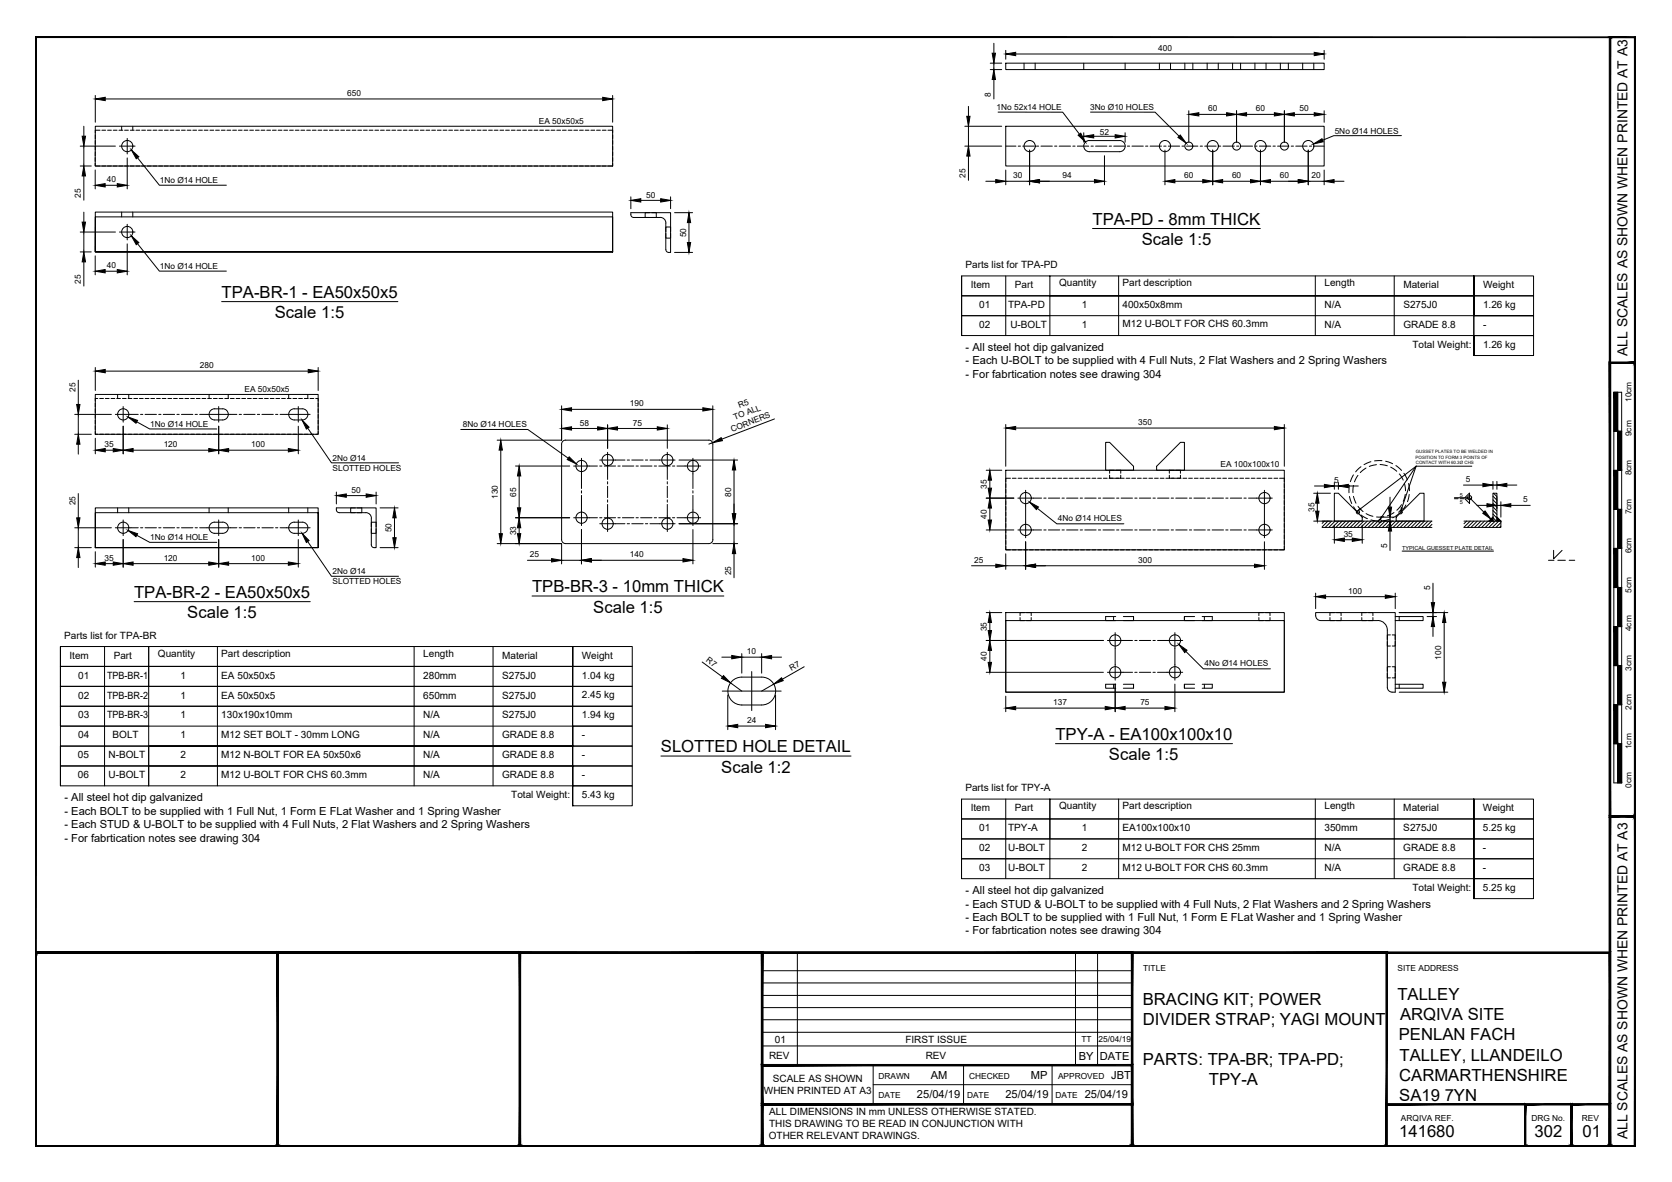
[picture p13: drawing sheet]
<svg xmlns="http://www.w3.org/2000/svg" width="420mm" height="297mm" viewBox="0 0 420 297" stroke-linecap="round" stroke-linejoin="round" font-family="sans-serif">
<defs><g id="words">
<g font-size="4.2">
<text x="274.5" y="56.6">TPA-PD - 8mm THICK</text>
<text x="286.9" y="61.6">Scale 1:5</text>
<text x="55.7" y="74.9">TPA-BR-1 - EA50x50x5</text>
<text x="69.1" y="80">Scale 1:5</text>
<text x="133.7" y="148.9">TPB-BR-3 - 10mm THICK</text>
<text x="33.7" y="150.3">TPA-BR-2 - EA50x50x5</text>
<text x="47.1" y="155.4">Scale 1:5</text>
<text x="149.1" y="153.9">Scale 1:5</text>
<text x="265.2" y="186">TPY-A - EA100x100x10</text>
<text x="166.1" y="189.1">SLOTTED HOLE DETAIL</text>
<text x="278.7" y="191.1">Scale 1:5</text>
<text x="181.3" y="194.1">Scale 1:2</text>
<text x="351.1" y="251.4">TALLEY</text>
<text x="287.2" y="252.5">BRACING KIT; POWER</text>
<text x="287.2" y="257.5">DIVIDER STRAP; YAGI MOUNT</text>
<text x="351.8" y="256.4">ARQIVA SITE</text>
<text x="351.5" y="261.5">PENLAN FACH</text>
<text x="287.2" y="267.5">PARTS: TPA-BR; TPA-PD;</text>
<text x="351.7" y="266.5">TALLEY, LLANDEILO</text>
<text x="303.8" y="272.6">TPY-A</text>
<text x="351.6" y="271.5">CARMARTHENSHIRE</text>
<text x="351.6" y="276.6">SA19 7YN</text>
<text x="351.6" y="285.7">141680</text>
<text x="385.6" y="285.7">302</text>
<text x="397.7" y="285.7">01</text>
</g>
<g font-size="3.5">
<text x="409" y="89.4" transform="rotate(-90 409 89.4)">ALL SCALES AS SHOWN WHEN PRINTED AT A3</text>
<text x="409" y="286.3" transform="rotate(-90 409 286.3)">ALL SCALES AS SHOWN WHEN PRINTED AT A3</text>
</g>
<g font-size="2.8">
<text x="242.7" y="88.2">- All steel hot dip galvanized</text>
<text x="242.7" y="91.6">- Each U-BOLT to be supplied with 4 Full Nuts, 2 Flat Washers and 2 Spring Washers</text>
<text x="242.7" y="95">- For fabrtication notes see drawing 304</text>
<text x="16.2" y="201.4">- All steel hot dip galvanized</text>
<text x="16.2" y="204.7">- Each BOLT to be supplied with 1 Full Nut, 1 Form E FLat Washer and 1 Spring Washer</text>
<text x="16.2" y="208.1">- Each STUD &amp; U-BOLT to be supplied with 4 Full Nuts, 2 Flat Washers and 2 Spring Washers</text>
<text x="16.2" y="211.5">- For fabrtication notes see drawing 304</text>
<text x="242.7" y="224.7">- All steel hot dip galvanized</text>
<text x="242.7" y="228.1">- Each STUD &amp; U-BOLT to be supplied with 4 Full Nuts, 2 Flat Washers and 2 Spring Washers</text>
<text x="242.7" y="231.4">- Each BOLT to be supplied with 1 Full Nut, 1 Form E FLat Washer and 1 Spring Washer</text>
<text x="242.7" y="234.8">- For fabrtication notes see drawing 304</text>
<text x="271.1" y="266.3">BY</text>
<text x="276.4" y="266.3">DATE</text>
<text x="230.4" y="275.9">25/04/19</text>
<text x="233.9" y="271.1">AM</text>
<text x="252.7" y="276">25/04/19</text>
<text x="259" y="271.1">MP</text>
<text x="272.6" y="275.9">25/04/19</text>
<text x="279.3" y="271.1">JBT</text>
</g>
<g font-size="2.5">
<text x="242.6" y="67.4">Parts list for TPA-PD</text>
<text x="266.1" y="71.9">Quantity</text>
<text x="282.1" y="71.9">Part description</text>
<text x="332.8" y="71.9">Length</text>
<text x="244" y="72.4">Item</text>
<text x="246.1" y="77.4">01</text>
<text x="253.4" y="77.4">TPA-PD</text>
<text x="255" y="72.4">Part</text>
<text x="271.9" y="77.4">1</text>
<text x="282.1" y="77.4">400x50x8mm</text>
<text x="332.8" y="77.4">N/A</text>
<text x="352.7" y="72.4">Material</text>
<text x="352.7" y="77.4">S275J0</text>
<text x="372.7" y="72.4">Weight</text>
<text x="372.7" y="77.4">1.26 kg</text>
<text x="246.1" y="82.4">02</text>
<text x="253.9" y="82.4">U-BOLT</text>
<text x="271.9" y="82.4">1</text>
<text x="282.1" y="82.3">M12 U-BOLT FOR CHS 60.3mm</text>
<text x="332.8" y="82.4">N/A</text>
<text x="352.7" y="82.4">GRADE 8.8</text>
<text x="372.7" y="82.4">-</text>
<text x="355" y="87.4">Total Weight:</text>
<text x="372.7" y="87.4">1.26 kg</text>
<text x="16.2" y="160.5">Parts list for TPA-BR</text>
<text x="17.5" y="165.5">Item</text>
<text x="28.6" y="165.5">Part</text>
<text x="39.7" y="165.1">Quantity</text>
<text x="55.6" y="165">Part description</text>
<text x="106.4" y="165">Length</text>
<text x="126.2" y="165.5">Material</text>
<text x="146.2" y="165.5">Weight</text>
<text x="19.6" y="170.6">01</text>
<text x="26.9" y="170.6">TPB-BR-1</text>
<text x="45.4" y="170.6">1</text>
<text x="55.6" y="170.5">EA 50x50x5</text>
<text x="106.4" y="170.5">280mm</text>
<text x="126.2" y="170.5">S275J0</text>
<text x="146.2" y="170.5">1.04 kg</text>
<text x="19.6" y="175.6">02</text>
<text x="26.9" y="175.6">TPB-BR-2</text>
<text x="45.4" y="175.6">1</text>
<text x="55.6" y="175.6">EA 50x50x5</text>
<text x="106.4" y="175.6">650mm</text>
<text x="126.2" y="175.6">S275J0</text>
<text x="146.2" y="175.5">2.45 kg</text>
<text x="19.6" y="180.6">03</text>
<text x="19.6" y="185.6">04</text>
<text x="26.9" y="180.6">TPB-BR-3</text>
<text x="28.3" y="185.6">BOLT</text>
<text x="45.4" y="180.6">1</text>
<text x="45.4" y="185.6">1</text>
<text x="55.6" y="180.6">130x190x10mm</text>
<text x="55.6" y="185.5">M12 SET BOLT - 30mm LONG</text>
<text x="106.4" y="180.6">N/A</text>
<text x="106.4" y="185.5">N/A</text>
<text x="126.2" y="180.6">S275J0</text>
<text x="126.2" y="185.5">GRADE 8.8</text>
<text x="146.2" y="180.5">1.94 kg</text>
<text x="146.2" y="185.5">-</text>
<text x="19.6" y="190.6">05</text>
<text x="27.3" y="190.6">N-BOLT</text>
<text x="45.4" y="190.6">2</text>
<text x="55.6" y="190.4">M12 N-BOLT FOR EA 50x50x6</text>
<text x="106.4" y="190.6">N/A</text>
<text x="126.2" y="190.6">GRADE 8.8</text>
<text x="146.2" y="190.5">-</text>
<text x="19.6" y="195.6">06</text>
<text x="27.3" y="195.6">U-BOLT</text>
<text x="45.4" y="195.6">2</text>
<text x="55.6" y="195.4">M12 U-BOLT FOR CHS 60.3mm</text>
<text x="106.4" y="195.6">N/A</text>
<text x="126.2" y="195.6">GRADE 8.8</text>
<text x="146.2" y="195.5">-</text>
<text x="128.5" y="200.5">Total Weight:</text>
<text x="146.2" y="200.5">5.43 kg</text>
<text x="242.6" y="198.9">Parts list for TPY-A</text>
<text x="243.9" y="203.9">Item</text>
<text x="255" y="203.9">Part</text>
<text x="266.1" y="203.4">Quantity</text>
<text x="282.1" y="203.4">Part description</text>
<text x="332.8" y="203.3">Length</text>
<text x="352.6" y="203.9">Material</text>
<text x="372.6" y="203.9">Weight</text>
<text x="246.1" y="208.9">01</text>
<text x="253.4" y="208.9">TPY-A</text>
<text x="271.8" y="208.9">1</text>
<text x="282.1" y="208.9">EA100x100x10</text>
<text x="332.8" y="208.9">350mm</text>
<text x="352.6" y="208.9">S275J0</text>
<text x="372.6" y="208.9">5.25 kg</text>
<text x="246.1" y="213.9">02</text>
<text x="253.4" y="213.9">U-BOLT</text>
<text x="271.8" y="213.9">2</text>
<text x="282.1" y="213.9">M12 U-BOLT FOR CHS 25mm</text>
<text x="332.8" y="213.9">N/A</text>
<text x="352.6" y="213.9">GRADE 8.8</text>
<text x="372.6" y="213.8">-</text>
<text x="246.1" y="218.9">03</text>
<text x="253.4" y="218.9">U-BOLT</text>
<text x="271.8" y="218.9">2</text>
<text x="282.1" y="218.9">M12 U-BOLT FOR CHS 60.3mm</text>
<text x="332.8" y="218.9">N/A</text>
<text x="352.6" y="218.9">GRADE 8.8</text>
<text x="372.6" y="218.9">-</text>
<text x="354.9" y="223.9">Total Weight:</text>
<text x="372.6" y="223.9">5.25 kg</text>
<text x="194.7" y="262">01</text>
<text x="227.5" y="262">FIRST ISSUE</text>
<text x="193.3" y="266.2">REV</text>
<text x="232.6" y="266.2">REV</text>
<text x="192" y="275">WHEN PRINTED AT A3</text>
<text x="194.2" y="272">SCALE AS SHOWN</text>
<text x="193.3" y="280.3">ALL DIMENSIONS IN mm UNLESS OTHERWISE STATED.</text>
<text x="193.2" y="286.3">OTHER RELEVANT DRAWINGS.</text>
<text x="193.3" y="283.3">THIS DRAWING TO BE READ IN CONJUNCTION WITH</text>
</g>
<g font-size="2.1">
<text x="291" y="12.8">400</text>
<text x="87.2" y="24.2">650</text>
<text x="249" y="24.3" transform="rotate(-90 249 24.3)">8</text>
<text x="250.4" y="27.6">1No 52x14 HOLE</text>
<text x="274" y="27.7">3No Ø10 HOLES</text>
<text x="303.6" y="28">60</text>
<text x="315.6" y="28">60</text>
<text x="326.6" y="28">50</text>
<text x="135.4" y="31.3">EA 50x50x5</text>
<text x="276.4" y="34">52</text>
<text x="335.4" y="33.6">5No Ø14 HOLES</text>
<text x="26.8" y="45.8">40</text>
<text x="40.1" y="46">1No Ø14 HOLE</text>
<text x="242.6" y="44.7" transform="rotate(-90 242.6 44.7)">25</text>
<text x="254.6" y="44.8">30</text>
<text x="267" y="44.8">94</text>
<text x="297.6" y="44.8">60</text>
<text x="309.6" y="44.8">60</text>
<text x="321.6" y="44.8">60</text>
<text x="329.6" y="44.8">20</text>
<text x="20.3" y="49.7" transform="rotate(-90 20.3 49.7)">25</text>
<text x="162.4" y="49.6">50</text>
<text x="172.4" y="59.6" transform="rotate(-90 172.4 59.6)">50</text>
<text x="20.3" y="71.2" transform="rotate(-90 20.3 71.2)">25</text>
<text x="26.8" y="67.4">40</text>
<text x="40.1" y="67.6">1No Ø14 HOLE</text>
<text x="50.2" y="92.5">280</text>
<text x="19" y="98.5" transform="rotate(-90 19 98.5)">25</text>
<text x="61.5" y="98.6">EA 50x50x5</text>
<text x="409.9" y="101" transform="rotate(-90 409.9 101)">10cm</text>
<text x="37.7" y="107.3">1No Ø14 HOLE</text>
<text x="116.3" y="107.4">8No Ø14 HOLES</text>
<text x="145.7" y="106.9">58</text>
<text x="158.3" y="102.2">190</text>
<text x="159" y="107">75</text>
<text x="184.6" y="105.6" transform="rotate(-21 184.6 105.6)">TO ALL</text>
<text x="185.8" y="102.5" transform="rotate(-21 185.8 102.5)">R5</text>
<text x="286" y="106.8">350</text>
<text x="26.3" y="112.4">35</text>
<text x="41.1" y="112.4">120</text>
<text x="63.1" y="112.4">100</text>
<text x="184" y="108.6" transform="rotate(-21 184 108.6)">CORNERS</text>
<text x="409.9" y="109.6" transform="rotate(-90 409.9 109.6)">9cm</text>
<text x="83.6" y="118.3">SLOTTED HOLES</text>
<text x="83.6" y="115.8">2No Ø14</text>
<text x="306.7" y="117.3">EA 100x100x10</text>
<text x="409.9" y="119.5" transform="rotate(-90 409.9 119.5)">8cm</text>
<text x="88.4" y="123.8">50</text>
<text x="125.1" y="125.4" transform="rotate(-90 125.1 125.4)">130</text>
<text x="129.7" y="124.8" transform="rotate(-90 129.7 124.8)">65</text>
<text x="183.7" y="124.8" transform="rotate(-90 183.7 124.8)">80</text>
<text x="248" y="122.9" transform="rotate(-90 248 122.9)">35</text>
<text x="335.2" y="121.4">5</text>
<text x="368.4" y="121.2">5</text>
<text x="19" y="127" transform="rotate(-90 19 127)">25</text>
<text x="248" y="130.3" transform="rotate(-90 248 130.3)">40</text>
<text x="265.9" y="130.9">4No Ø14 HOLES</text>
<text x="330.3" y="128.6" transform="rotate(-90 330.3 128.6)">35</text>
<text x="382.8" y="126.3">5</text>
<text x="409.9" y="129.3" transform="rotate(-90 409.9 129.3)">7cm</text>
<text x="37.7" y="135.8">1No Ø14 HOLE</text>
<text x="98.4" y="133.8" transform="rotate(-90 98.4 133.8)">50</text>
<text x="129.7" y="134.5" transform="rotate(-90 129.7 134.5)">33</text>
<text x="337.7" y="134.9">35</text>
<text x="348.6" y="137.7" transform="rotate(-90 348.6 137.7)">5</text>
<text x="26.3" y="140.9">35</text>
<text x="41.1" y="140.9">120</text>
<text x="63.1" y="140.9">100</text>
<text x="133.2" y="140.1">25</text>
<text x="158.3" y="140.1">140</text>
<text x="244.8" y="141.5">25</text>
<text x="286" y="141.5">300</text>
<text x="409.9" y="139.1" transform="rotate(-90 409.9 139.1)">6cm</text>
<text x="83.6" y="146.8">SLOTTED HOLES</text>
<text x="83.6" y="144.3">2No Ø14</text>
<text x="183.7" y="144.6" transform="rotate(-90 183.7 144.6)">25</text>
<text x="338.8" y="149.2">100</text>
<text x="359.4" y="148.3" transform="rotate(-90 359.4 148.3)">5</text>
<text x="409.9" y="148.9" transform="rotate(-90 409.9 148.9)">5cm</text>
<text x="248" y="158.6" transform="rotate(-90 248 158.6)">35</text>
<text x="409.9" y="158.6" transform="rotate(-90 409.9 158.6)">4cm</text>
<text x="177.3" y="166.1" transform="rotate(36 177.3 166.1)">R7</text>
<text x="187.7" y="164.4">10</text>
<text x="248" y="166.1" transform="rotate(-90 248 166.1)">40</text>
<text x="302.7" y="167.3">4No Ø14 HOLES</text>
<text x="362.2" y="165.8" transform="rotate(-90 362.2 165.8)">100</text>
<text x="198.9" y="168.6" transform="rotate(-30 198.9 168.6)">R7</text>
<text x="409.9" y="168.6" transform="rotate(-90 409.9 168.6)">3cm</text>
<text x="264.7" y="177.2">137</text>
<text x="286.6" y="177.2">75</text>
<text x="409.9" y="178.3" transform="rotate(-90 409.9 178.3)">2cm</text>
<text x="187.8" y="181.8">24</text>
<text x="409.9" y="188.3" transform="rotate(-90 409.9 188.3)">1cm</text>
<text x="409.9" y="198" transform="rotate(-90 409.9 198)">0cm</text>
<text x="287.3" y="243.9">TITLE</text>
<text x="351.2" y="243.9">SITE ADDRESS</text>
<text x="271.7" y="261.9">TT</text>
<text x="276.1" y="261.9">25/04/19</text>
<text x="220.8" y="271.1">DRAWN</text>
<text x="220.8" y="275.9">DATE</text>
<text x="243" y="276">DATE</text>
<text x="243.5" y="271.1">CHECKED</text>
<text x="265.2" y="275.9">DATE</text>
<text x="265.9" y="271.1">APPROVED</text>
<text x="352.1" y="281.6">ARQIVA REF.</text>
<text x="384.8" y="281.6">DRG No.</text>
<text x="397.5" y="281.6">REV</text>
</g>
<g font-size="1.4">
<text x="366.8" y="124.8">5</text>
<text x="366.8" y="126.6">5</text>
<text x="352.3" y="138.2">TYPICAL GUESSET PLATE DETAIL</text>
</g>
<g font-size="1.1">
<text x="355.8" y="113.9">GUSSET PLATES TO BE WELDED IN</text>
<text x="355.7" y="115.2">POSITION TO FORM 3 POINTS OF</text>
<text x="355.8" y="116.6">CONTACT WITH 60.3Ø CHS</text>
</g>
</g></defs>
<!-- layer: PROPOSED OTHER USER 1 -->
<g fill="none" stroke="#000" stroke-width=".25">
<path d="M252.7 15.9h80v1.6h-80zM23.9 31.7h130.1v10h-130.1zM252.7 31.7h80v10h-80zM272.9 35.6l.8-.3h7.6a1.41 1.41 0 0 1 1.5 1.4 1.41 1.41 0 0 1-1.5 1.4h-7.6a1.41 1.41 0 0 1-1.3-.9 1.41 1.41 0 0 1 .5-1.6zM23.9 53.3h130.1v10v-8.8h-130.1v8.8h130.1h-130.1zM159.2 54.7l6.7-.1a1.41 1.41 0 0 1 1.4 1.4M159.2 54.7a.71 .71 0 0 1-.7-.8v-.5h10v10a.87 .87 0 0 1-1.2-.7M167.3 56v6.7M23.9 99.1h56.1v10h-56.1zM53.1 103a4.9 4.9 0 0 1 3.3-.2 1.41 1.41 0 0 1 .9 1.6 1.41 1.41 0 0 1-1.3 1.1h-2a1.41 1.41 0 0 1-1.4-.9 1.41 1.41 0 0 1 .5-1.6zM73.1 103a4.9 4.9 0 0 1 3.3-.2 1.41 1.41 0 0 1 1 1.6 1.41 1.41 0 0 1-1.4 1.1h-2a1.41 1.41 0 0 1-1.4-.9 1.41 1.41 0 0 1 .5-1.6zM141.1 111.6v24a1.01 1.01 0 0 0 1 1h36"/>
<path d="M142.1 110.6h36M142.1 110.6a1.01 1.01 0 0 0-1 1M178.1 110.6a1.01 1.01 0 0 1 1 1M179.1 111.6v24M252.7 118.2h70v20h-70zM23.9 127.6h56.1v10h-56.1h56.1v-8.8h-56.1v8.8zM53.1 131.5a4.9 4.9 0 0 1 3.3-.2 1.41 1.41 0 0 1 .9 1.6 1.41 1.41 0 0 1-1.3 1.1h-2a1.41 1.41 0 0 1-1.4-.9 1.41 1.41 0 0 1 .5-1.6zM73.1 131.5a4.9 4.9 0 0 1 3.3-.2 1.41 1.41 0 0 1 1 1.6 1.41 1.41 0 0 1-1.4 1.1h-2a1.41 1.41 0 0 1-1.4-.9 1.41 1.41 0 0 1 .5-1.6zM93.3 136.9a.71 .71 0 0 0 .7 .7M93.3 130.2v6.7M93.3 130.2a1.38 1.38 0 0 0-1.4-1.4h-6.7a.84 .84 0 0 1-.7-1.2h10v10h-.5M179.1 135.6a1.01 1.01 0 0 1-1 1"/>
<path d="M252.7 153.9h70v20h-70zM252.7 156h70v17.9h-70zM348.6 158.3a2.37 2.37 0 0 0-2.4-2.3l-14.4-.1a1.45 1.45 0 0 1-1.2-2h20v20a1.45 1.45 0 0 1-2-1.2M348.6 158.3v14.4M183.9 171.2a3.5 3.5 0 0 1 2.5-1h5a3.5 3.5 0 0 1 3.5 3.5 3.5 3.5 0 0 1-3.5 3.5h-5a3.5 3.5 0 0 1-3.2-2.2 3.5 3.5 0 0 1 .7-3.8z"/>
<circle cx="32" cy="36.7" r="1.41"/>
<circle cx="258.7" cy="36.7" r="1.41"/>
<circle cx="292.8" cy="36.7" r="1.41"/>
<circle cx="298.7" cy="36.7" r="1.01"/>
<circle cx="304.8" cy="36.7" r="1.41"/>
<circle cx="310.7" cy="36.7" r="1.01"/>
<circle cx="316.8" cy="36.7" r="1.41"/>
<circle cx="322.8" cy="36.7" r="1.01"/>
<circle cx="328.8" cy="36.7" r="1.41"/>
<circle cx="32" cy="58.3" r="1.41"/>
<circle cx="31" cy="104.1" r="1.41"/>
<circle cx="146.1" cy="117.1" r="1.41"/>
<circle cx="152.7" cy="115.6" r="1.41"/>
<circle cx="167.7" cy="115.6" r="1.41"/>
<circle cx="174.1" cy="117.1" r="1.41"/>
<circle cx="31" cy="132.6" r="1.41"/>
<circle cx="146.1" cy="130.1" r="1.41"/>
<circle cx="152.7" cy="131.6" r="1.41"/>
<circle cx="167.7" cy="131.6" r="1.41"/>
<circle cx="174.1" cy="130.1" r="1.41"/>
<circle cx="257.7" cy="133.2" r="1.41"/>
<circle cx="257.7" cy="125.2" r="1.41"/>
<circle cx="317.8" cy="133.2" r="1.41"/>
<circle cx="317.8" cy="125.2" r="1.41"/>
<circle cx="280.2" cy="160.9" r="1.41"/>
<circle cx="280.2" cy="168.9" r="1.41"/>
<circle cx="295.3" cy="160.9" r="1.41"/>
<circle cx="295.3" cy="168.9" r="1.41"/>
</g>
<!-- layer: PROPOSED OTHER USER 1 - HIDDEN -->
<g fill="none" stroke="#000" stroke-width=".25">
<path d="M257.3 15.9v1.6M260.1 15.9v1.6M272.3 15.9v1.6M282.7 15.9v1.6M291.3 15.9v1.6M294.1 15.9v1.6M297.7 15.9v1.6M299.7 15.9v1.6M303.3 15.9v1.6M306.1 15.9v1.6M309.7 15.9v1.6M311.7 15.9v1.6"/>
<path d="M315.3 15.9v1.6M318.1 15.9v1.6M321.7 15.9v1.6M323.8 15.9v1.6M327.3 15.9v1.6M330.1 15.9v1.6M23.9 39.6v1M23.9 33.9v.9M23.9 35.3v1M23.9 36.7v1M23.9 38.2v.9M25.1 32.7h-1.2v.7"/>
<path d="M25.6 32.7h1M27 32.7h1M28.5 32.7h.9M29.9 32.7h.9M30.6 31.7v1M31.3 32.7h1M32.8 32.7h.9M33.4 31.7v1M34.2 32.7h.9M35.6 32.7h1M37 32.7h1M38.5 32.7h.9"/>
<path d="M39.9 32.7h.9M41.3 32.7h1M42.7 32.7h1M44.2 32.7h.9M45.6 32.7h1M47 32.7h1M48.5 32.7h.9M49.9 32.7h.9M51.3 32.7h1M52.8 32.7h.9M54.2 32.7h.9M55.6 32.7h1"/>
<path d="M57 32.7h1M58.5 32.7h.9M59.9 32.7h.9M61.3 32.7h1M62.7 32.7h1M64.2 32.7h.9M65.6 32.7h1M67 32.7h1M68.5 32.7h.9M69.9 32.7h1M71.3 32.7h1M72.8 32.7h.9"/>
<path d="M74.2 32.7h.9M75.6 32.7h1M77.1 32.7h.9M78.5 32.7h.9M79.9 32.7h1M81.3 32.7h1M82.8 32.7h.9M84.2 32.7h.9M85.6 32.7h1M87 32.7h1M88.5 32.7h.9M89.9 32.7h1"/>
<path d="M91.3 32.7h1M92.8 32.7h.9M94.2 32.7h1M95.6 32.7h1M97.1 32.7h.9M98.5 32.7h.9M99.9 32.7h1M101.3 32.7h1M102.8 32.7h.9M104.2 32.7h.9M105.6 32.7h1M107 32.7h1"/>
<path d="M108.5 32.7h.9M109.9 32.7h1M111.3 32.7h1M112.8 32.7h.9M114.2 32.7h1M115.6 32.7h1M117.1 32.7h.9M118.5 32.7h.9M119.9 32.7h1M121.3 32.7h1M122.8 32.7h.9M124.2 32.7h.9"/>
<path d="M125.6 32.7h1M127 32.7h1M128.5 32.7h.9M129.9 32.7h1M131.3 32.7h1M132.8 32.7h.9M134.2 32.7h1M135.6 32.7h1M137.1 32.7h.9M138.5 32.7h.9M139.9 32.7h1M141.3 32.7h1"/>
<path d="M142.8 32.7h.9M144.2 32.7h.9M145.6 32.7h1M147.1 32.7h.9M148.5 32.7h.9M149.9 32.7h1M151.3 32.7h1M152.8 32.7h1.2v.7M154 33.9v.9M154 35.3v1M154 36.7v1M154 38.2v.9"/>
<path d="M154 39.6v1M252.7 36.7h2.6M255.9 36.7h.5M257 36.7h2.9M260.4 36.7h.6M261.6 36.7h2.8M265 36.7h.6M266.2 36.7h2.8M269.6 36.7h.6M270.7 36.7h2.9M274.2 36.7h.5M275.3 36.7h2.9"/>
<path d="M278.7 36.7h.6M279.9 36.7h2.8M283.3 36.7h.6M284.4 36.7h2.9M287.9 36.7h.5M289 36.7h2.9M292.4 36.7h.6M293.6 36.7h2.8M297 36.7h.6M298.2 36.7h2.8M301.6 36.7h.6M302.7 36.7h2.9"/>
<path d="M306.2 36.7h.6M307.3 36.7h2.9M310.8 36.7h.5M311.9 36.7h2.9M315.3 36.7h.6M316.5 36.7h2.8M319.9 36.7h.6M321 36.7h2.9M324.5 36.7h.5M325.6 36.7h2.9M329 36.7h.6M330.2 36.7h2.5"/>
<path d="M23.9 41v.7h1.2M25.6 41.7h1M27 41.7h1M28.5 41.7h.9M29.9 41.7h.9M30.6 53.3v1.2M31.3 41.7h1M32.7 41.7h1M33.4 53.3v1.2M34.2 41.7h.9M35.6 41.7h.9M37 41.7h1"/>
<path d="M38.4 41.7h1M39.9 41.7h.9M41.3 41.7h1M42.7 41.7h1M44.2 41.7h.9M45.6 41.7h1M47 41.7h1M48.5 41.7h.9M49.9 41.7h.9M51.3 41.7h1M52.7 41.7h1M54.2 41.7h.9"/>
<path d="M55.6 41.7h.9M57 41.7h1M58.4 41.7h1M59.9 41.7h.9M61.3 41.7h1M62.7 41.7h1M64.2 41.7h.9M65.6 41.7h1M67 41.7h1M68.5 41.7h.9M69.9 41.7h.9M71.3 41.7h1"/>
<path d="M72.7 41.7h1M74.2 41.7h.9M75.6 41.7h.9M77 41.7h1M78.5 41.7h.9M79.9 41.7h.9M81.3 41.7h1M82.7 41.7h1M84.2 41.7h.9M85.6 41.7h1M87 41.7h1M88.5 41.7h.9"/>
<path d="M89.9 41.7h1M91.3 41.7h1M92.8 41.7h.9M94.2 41.7h.9M95.6 41.7h1M97 41.7h1M98.5 41.7h.9M99.9 41.7h.9M101.3 41.7h1M102.8 41.7h.9M104.2 41.7h.9M105.6 41.7h1"/>
<path d="M107 41.7h1M108.5 41.7h.9M109.9 41.7h1M111.3 41.7h1M112.8 41.7h.9M114.2 41.7h.9M115.6 41.7h1M117 41.7h1M118.5 41.7h.9M119.9 41.7h.9M121.3 41.7h1M122.8 41.7h.9"/>
<path d="M124.2 41.7h.9M125.6 41.7h1M127 41.7h1M128.5 41.7h.9M129.9 41.7h1M131.3 41.7h1M132.8 41.7h.9M134.2 41.7h.9M135.6 41.7h1M137 41.7h1M138.5 41.7h.9M139.9 41.7h1"/>
<path d="M141.3 41.7h1M142.8 41.7h.9M144.2 41.7h.9M145.6 41.7h1M147.1 41.7h.9M148.5 41.7h.9M149.9 41.7h1M151.3 41.7h1M154 41v.7h-1.2M163.3 53.4h-1.2v1.3h1.2M163.8 53.4h1.1v1.3h-1.1M167.3 58.7v1.1h1.2v-1.1"/>
<path d="M167.3 58.2v-1.2h1.2v1.2M29.6 99.1v1M32.3 99.1v1M52.5 99.1v1M57.3 99.1v1M72.5 99.1v1M77.4 99.1v1M23.9 108.4v.7h.7M23.9 101.3v1M23.9 102.7v1M23.9 104.2v.9M23.9 105.6v.9"/>
<path d="M23.9 107v1M24.6 100.1h-.7v.7M25 100.1h1M25 109.1h1M26.5 100.1h.9M26.5 109.1h.9M27.9 100.1h1M27.9 109.1h1M29.3 100.1h1M29.3 109.1h1M30.8 100.1h.9M30.8 109.1h.9"/>
<path d="M32.2 100.1h.9M32.2 109.1h.9M32.9 104.1h1.8M33.6 100.1h1M33.6 109.1h1M35 100.1h1M35 109.1h1M35.3 104.1h.6M36.5 104.1h2.8M36.5 100.1h.9M36.5 109.1h.9M37.9 100.1h.9"/>
<path d="M37.9 109.1h.9M39.3 100.1h1M39.3 109.1h1M39.9 104.1h.6M40.8 100.1h.9M40.8 109.1h.9M41 104.1h2.9M42.2 100.1h.9M42.2 109.1h.9M43.6 100.1h1M43.6 109.1h1M44.5 104.1h.5"/>
<path d="M45 100.1h1M45 109.1h1M45.6 104.1h2.9M46.5 100.1h.9M46.5 109.1h.9M47.9 100.1h1M47.9 109.1h1M49 104.1h.6M49.3 100.1h1M49.3 109.1h1M50.2 104.1h1.8M50.8 100.1h.9"/>
<path d="M50.8 109.1h.9M52.2 100.1h.9M52.2 109.1h.9M53.6 100.1h1M53.6 109.1h1M55 100.1h1M55 109.1h1M56.5 100.1h.9M56.5 109.1h.9M57.9 100.1h1M57.9 109.1h1M57.9 104.1h1.6"/>
<path d="M59.3 100.1h1M59.3 109.1h1M60.1 104.1h.6M60.8 100.1h.9M60.8 109.1h.9M61.2 104.1h2.9M62.2 100.1h.9M62.2 109.1h.9M63.6 100.1h1M63.6 109.1h1M64.7 104.1h.5M65.1 100.1h.9"/>
<path d="M65.1 109.1h.9M65.8 104.1h2.9M66.5 100.1h.9M66.5 109.1h.9M67.9 100.1h1M67.9 109.1h1M69.2 104.1h.6M69.3 100.1h1M69.3 109.1h1M70.4 104.1h1.6M70.8 100.1h.9M70.8 109.1h.9"/>
<path d="M72.2 100.1h.9M72.2 109.1h.9M73.6 100.1h1M73.6 109.1h1M75 100.1h1M75 109.1h1M76.5 100.1h.9M76.5 109.1h.9M77.9 100.1h1M77.9 109.1h1M79.3 100.1h.7v.7M80 108.4v.7h-.7"/>
<path d="M80 101.3v1M80 102.7v1M80 104.2v.9M80 105.6v.9M80 107v1M146.1 119.1v3.7M148.1 117.1h2M150.7 117.1h.6M151.8 117.1h2.9M152.7 117.6v2.9M154.6 115.6h2.4M155.3 117.1h.5"/>
<path d="M156.4 117.1h2.9M157.6 115.6h.6M158.8 115.6h2.8M159.8 117.1h.6M161 117.1h2.8M162.2 115.6h.6M163.3 115.6h2.4M164.4 117.1h.6M165.6 117.1h2.8M167.7 117.6v2.9M169 117.1h.6M170.1 117.1h2.1"/>
<path d="M174.1 119.1v3.7M278.8 119.4v.8h1.2M280 118.2h-1.2v.7M280.5 118.2h1.1v.7M281.6 119.4v.8h-1.1M293.8 119.4v.8h1.2M295 118.2h-1.2v.7M295.5 118.2h1.1v.7M296.6 119.4v.8h-1.1M29.6 127.6v1.2M32.3 127.6v1.2M32.9 132.6h1.8"/>
<path d="M35.3 132.6h.6M36.5 132.6h2.8M39.9 132.6h.6M41 132.6h2.9M44.5 132.6h.5M45.6 132.6h2.9M49 132.6h.6M50.2 132.6h1.8M52.5 127.6v1.2M57.3 127.6v1.2M57.9 132.6h1.6M60.1 132.6h.6"/>
<path d="M61.2 132.6h2.9M64.7 132.6h.5M65.8 132.6h2.9M69.2 132.6h.6M70.4 132.6h1.6M72.5 127.6v1.2M77.4 127.6v1.2M89.3 127.6h-1.2v1.2h1.2M89.8 127.6h1.1v1.2h-1.1M93.3 132.9v1.1h1.2v-1.1M93.3 132.4v-1.2h1.2v1.2M146.1 123.3v.6"/>
<path d="M146.1 124.5v3.7M148.1 130.1h2M150.7 130.1h.6M151.8 130.1h2.9M152.7 121.1v.5M152.7 122.2v2.9M152.7 125.6v.6M152.7 126.8v2.9M154.6 131.6h2.4M155.3 130.1h.5M156.4 130.1h2.9M157.6 131.6h.6"/>
<path d="M158.8 131.6h2.8M159.8 130.1h.6M161 130.1h2.8M162.2 131.6h.6M163.3 131.6h2.4M164.4 130.1h.6M165.6 130.1h2.8M167.7 121.1v.5M167.7 122.2v2.9M167.7 125.6v.6M167.7 126.8v2.9M169 130.1h.6"/>
<path d="M170.1 130.1h2.1M174.1 123.3v.6M174.1 124.5v3.7M252.7 137.3v.9h1.2M252.7 121.6v.9M252.7 123v.9M252.7 124.4v1M252.7 125.8v1M252.7 127.3v.9M252.7 128.7v.9M252.7 130.1v1M252.7 131.6v.9"/>
<path d="M252.7 133v.9M252.7 134.4v1M252.7 135.8v1M253.9 120.2h-1.2v.9M254.4 138.2h.9M254.4 120.2h.9M255.8 138.2h1M255.8 120.2h1M257.3 138.2h.9M257.3 120.2h.9M257.7 127.1v4.1M258.7 138.2h.9"/>
<path d="M258.7 120.2h.9M259.7 125.2h2M259.7 133.2h2M260.1 138.2h1M260.1 120.2h1M261.5 138.2h1M261.5 120.2h1M262.3 125.2h.6M262.3 133.2h.6M263 138.2h.9M263 120.2h.9M263.4 125.2h2.9"/>
<path d="M263.4 133.2h2.9M264.4 138.2h1M264.4 120.2h1M265.8 138.2h1M265.8 120.2h1M266.9 125.2h.5M266.9 133.2h.5M267.3 138.2h.9M267.3 120.2h.9M268 125.2h2.9M268 133.2h2.9M268.7 138.2h.9"/>
<path d="M268.7 120.2h.9M270.1 138.2h1M270.1 120.2h1M271.4 125.2h.6M271.4 133.2h.6M271.6 138.2h.9M271.6 120.2h.9M272.6 125.2h2.8M272.6 133.2h2.8M273 138.2h.9M273 120.2h.9M274.4 138.2h1"/>
<path d="M274.4 120.2h1M275.8 138.2h1M275.8 120.2h1M276 125.2h.6M276 133.2h.6M277.2 125.2h2.8M277.2 133.2h2.8M277.3 138.2h.9M277.3 120.2h.9M278.7 138.2h.9M278.7 120.2h.9M280.1 138.2h1"/>
<path d="M280.1 120.2h1M280.6 125.2h.6M280.6 133.2h.6M281.5 138.2h1M281.5 120.2h1M281.7 125.2h2.9M281.7 133.2h2.9M283 138.2h.9M283 120.2h.9M284.4 138.2h1M284.4 120.2h1M285.2 125.2h.5"/>
<path d="M285.2 133.2h.5M285.8 138.2h1M285.8 120.2h1M286.3 125.2h2.9M286.3 133.2h2.9M287.3 138.2h.9M287.3 120.2h.9M288.7 138.2h1M288.7 120.2h1M289.7 125.2h.6M289.7 133.2h.6M290.1 138.2h1"/>
<path d="M290.1 120.2h1M290.9 125.2h2.8M290.9 133.2h2.8M291.6 138.2h.9M291.6 120.2h.9M293 138.2h.9M293 120.2h.9M294.3 125.2h.6M294.3 133.2h.6M294.4 138.2h1M294.4 120.2h1M295.5 125.2h2.8"/>
<path d="M295.5 133.2h2.8M295.8 138.2h1M295.8 120.2h1M297.3 138.2h.9M297.3 120.2h.9M298.7 138.2h.9M298.7 120.2h.9M298.9 125.2h.6M298.9 133.2h.6M300 125.2h2.9M300 133.2h2.9M300.1 138.2h1"/>
<path d="M300.1 120.2h1M301.5 138.2h1M301.5 120.2h1M303 138.2h.9M303 120.2h.9M303.5 125.2h.5M303.5 133.2h.5M304.4 138.2h1M304.4 120.2h1M304.6 125.2h2.9M304.6 133.2h2.9M305.8 138.2h1"/>
<path d="M305.8 120.2h1M307.3 138.2h.9M307.3 120.2h.9M308 125.2h.6M308 133.2h.6M308.7 138.2h1M308.7 120.2h1M309.2 125.2h2.8M309.2 133.2h2.8M310.1 138.2h1M310.1 120.2h1M311.6 138.2h.9"/>
<path d="M311.6 120.2h.9M312.6 125.2h.6M312.6 133.2h.6M313 138.2h.9M313 120.2h.9M313.7 125.2h2.1M313.7 133.2h2.1M314.4 138.2h1M314.4 120.2h1M315.8 138.2h1M315.8 120.2h1M317.3 138.2h.9"/>
<path d="M317.3 120.2h.9M317.7 127.1v4.1M318.7 138.2h.9M318.7 120.2h.9M320.1 138.2h1M320.1 120.2h1M321.5 120.2h1.2v.9M322.7 137.3v.9h-1.2M322.7 121.6v.9M322.7 123v.9M322.7 124.4v1M322.7 125.8v1"/>
<path d="M322.7 127.3v.9M322.7 128.7v.9M322.7 130.1v1M322.7 131.6v.9M322.7 133v.9M322.7 134.4v1M322.7 135.8v1M256.3 155.2v.8h1.2M257.5 153.9h-1.2v.8M258 153.9h1.1v.8M259.1 155.2v.8h-1.1M316.3 155.2v.8h1.2"/>
<path d="M317.5 153.9h-1.2v.8M318 153.9h1.1v.8M319.1 155.2v.8h-1.1M334.2 155.2v.8h1.2M335.4 153.9h-1.2v.8M335.9 153.9h1.1v.8M337 155.2v.8h-1.1M342.2 155.2v.8h1.2M343.4 153.9h-1.2v.8M343.9 153.9h1.1v.8M345 155.2v.8h-1.1M349.4 159.6h-.8v1.1"/>
<path d="M349.8 159.6h.8v1.1M280.2 162.9v4.1M282.2 161h2.4M282.2 169h2.4M285.2 161h.5M285.2 169h.5M286.3 161h2.9M286.3 169h2.9M289.7 161h.6M289.7 169h.6M290.9 161h2.4M290.9 169h2.4"/>
<path d="M295.2 162.9v4.1M348.6 161.2v1.1h.8M348.6 169.2v1.1h.8M349.4 167.6h-.8v1.1M349.8 167.6h.8v1.1M350.6 161.2v1.1h-.8M350.6 169.2v1.1h-.8"/>
</g>
<!-- layer: TEXT AND DIMENSIONS -->
<g fill="none" stroke="#000" stroke-width=".25">
<path d="M248.8 15.9h2.9M248.8 17.5h2.9M249.8 10.9v2.5M249.8 15.9v1.6M249.8 20v4.9M252.7 12.7v2.2M255.2 13.6h75M332.7 12.7v2.2M20.2 36.7h8.8M21.1 31.7v2.5M21.1 36.7v5M23.9 24v6.7"/>
<path d="M26.4 24.9h125.1M30 36.7h3.9M32 34.8v3.9M32 39.7v7.8M34.6 39.6l5.5 6.9h16.8M154 24v6.7M242.5 36.7h9.2M242.5 31.7h9.2M243.4 26.7v2.5M243.4 31.7v5M243.4 39.2v6.1M250.8 28.2h16.2l4.3 5.5"/>
<path d="M258.7 37.7v8.7M272.3 33.4v2.3M274 28.2h16.3l6 6M274.8 34.2h5.4M277.5 39.1v7.3M282.7 33.4v2.3M292.7 37.7v8.7M298.7 27.8v7.9M301.3 28.7h6.9M304.7 37.7v8.7M310.7 27.8v7.9M313.3 28.7h6.9"/>
<path d="M316.7 37.7v8.7M322.8 27.8v7.9M325.3 28.7h4.9M328.7 37.7v8.7M332.7 27.8v2.9M352.2 34.1h-17l-2.8 1.1M20.2 41.7h2.7M20.2 58.3h8.8M21.1 44.2v6.1M21.1 53.3v2.5M21.1 58.3v5M23.9 42.7v4.8"/>
<path d="M26.4 46.6h3.1M30 58.3h3.9M32 56.4v3.9M158.5 49.5v3M161 50.4h5M168.5 49.5v3M169.5 53.4h4.5M173.1 55.9v5M247.7 45.6h2.5M252.7 45.6h6M252.7 42.7v3.7M261.2 45.6h13.8"/>
<path d="M274.5 57.4h42.2M295.2 45.6h7M307.2 45.6h7M319.2 45.6h7M328.7 45.6h4M332.7 42.7v3.7M335.2 45.6h2.5M20.2 63.3h2.7M21.1 65.8v6.1M23.9 64.3v4.8M26.4 68.2h3.1M32 61.3v7.8"/>
<path d="M34.6 61.2l5.5 6.9h16.8M55.7 75.8h44.3M169.5 63.4h4.5M241.6 74.3h128.8h-106.6v5h-22.2zM241.6 69.3v15M252.7 69.3v15M263.8 69.3h-22.2v5h22.2v-5h106.6M263.8 79.3v5M281.1 69.3v15M330.5 69.3v15M350.4 69.3v15M370.4 69.3v10z"/>
<path d="M370.4 69.3h15v5h-15zM370.4 74.3h15v5h-15zM370.4 79.3h15v5h-15zM370.4 69.3v15M385.4 79.3h-143.8v5h143.8M19.7 95.5v6.1M23.9 92.4v5.7M26.4 93.3h51.1M80 92.4v5.7M370.4 84.3h15v5h-15zM18.8 104.1h9.2M18.8 109.1h4.2"/>
<path d="M19.7 104.1v5M19.7 111.6v2.5M23.9 110.1v3.9M26.4 113.1h2.1M29 104.1h3.9M31 102.2v3.9M31 107.1v6.9M33.5 113.1h19M34.4 106l3.2 1.8h16.9M52 104.1h5.9M55 102.2v3.9M55 107.1v6.9"/>
<path d="M57.5 113.1h15M72 104.1h5.9M75 102.2v3.9M75 107.1v6.9M77.3 107.6l6 8.7h16.8M115.8 107.9h16.8l10.2 7.2M125.8 113.1v21M129.5 117.1h13.7M130.5 119.6v8M141.1 102v8.6h-16.2M143.6 107.7h6.6M143.6 102.9h33"/>
<path d="M144.2 117.1h3.9M146.1 115.2v3.9M150.7 115.6h3.9M152.7 106.8v5.9M152.7 113.7v3.9M155.2 107.7h10M165.7 115.6h3.9M167.7 106.8v5.9M167.7 113.7v3.9M170.6 115.6h14.8M172.2 117.1h3.9M174.1 115.2v3.9"/>
<path d="M179.1 111.3l-1 .3M179.1 102v8.6M184.5 118.1v11M194.6 105.3l-13.2 5.1M247.8 118.2h3.9M252.7 106.7v10.5M255.2 107.6h65M322.7 106.7v10.5M355.9 117.2h14M18.8 132.6h9.2M18.8 137.6h4.2M19.7 124v6.1"/>
<path d="M19.7 132.6v5M23.9 138.6v3.9M29 132.6h3.9M31 130.7v3.9M31 135.6v6.9M34.4 134.5l3.2 1.8h16.9M52 132.6h5.9M55 130.7v3.9M55 135.6v6.9M72 132.6h5.9M75 130.7v3.9M75 135.6v6.9"/>
<path d="M77.3 136.1l6 8.7h16.8M84.5 123.7v2.9M87 124.5h5M94.5 123.7v2.9M95.5 137.6h4.5M95.5 127.6h4.5M99.1 130.1v5M124.9 136.6h16.2v5.1M129.5 130.1h13.7M130.5 132.6v1.5M144.2 130.1h3.9M146.1 128.2v3.9"/>
<path d="M146.1 133.1v8.6M150.7 131.6h3.9M152.7 129.7v3.9M165.7 131.6h3.9M167.7 129.7v3.9M170.6 131.6h14.8M172.2 130.1h3.9M174.1 128.2v3.9M174.1 133.1v8.6M179.1 136.6h6.3M184.5 131.6v5M184.5 139.1v6.1"/>
<path d="M247.8 133.2h7M247.8 125.2h7M248.7 120.7v2M248.7 127.7v3M252.7 139.2v3.9M255.8 133.2h3.9M255.8 125.2h3.9M257.7 123.2v3.9M257.7 131.2v3.9M257.7 136.1v7M260.7 127.7l4.9 3.9h16.8M315.8 133.2h3.9"/>
<path d="M315.8 125.2h3.9M317.7 123.2v3.9M317.7 131.2v3.9M317.7 136.1v7M352.3 138.5h23M365.5 125.1h3.8l3.6 3.6M390.4 138.3v2.1l2.1-2.1M19.7 140.1v2.5M26.4 141.6h2.1M33.5 141.6h19M33.7 151.2h44.3M57.5 141.6h15"/>
<path d="M132.5 140.8h6.1M133.7 149.8h48.2M141.1 140.8h5M148.6 140.8h23M244.1 142.2h6.1M247.8 153.9h3.9M248.7 156.4v2.1M252.7 142.2h5M260.2 142.2h55M280.2 159v3.9M295.2 159v3.9M330.6 149.1v3.9"/>
<path d="M333.1 149.9h15M350.6 149.1v3.9M351.6 153.9h12.2M362.9 156.4v15.1M389.1 140.8h1.4M391.5 140.8h1.9M394.3 140.8h1.4M15.2 167.5h128.7h-106.5v5h-22.2zM15.2 162.5v20M26.3 162.5v35M37.4 172.5v5h-22.2v-5h128.7M37.4 172.5h106.5"/>
<path d="M54.6 162.5v35M104.1 162.5v35M123.9 162.5v35M143.9 177.5h-128.7v5h22.2M143.9 167.5v5v-5M143.9 167.5h15v5h-15zM143.9 172.5h15v5h-15zM143.9 177.5v5h15v-5h-15v5M143.9 162.5h-106.5v5h-22.2v-5h22.2v10M143.9 162.5v5h15v-5h-15v5M143.9 177.5h-106.5v10M143.9 162.5v15"/>
<path d="M176.5 166.4l5.1 3.7M181.4 165.1h2.5M181.5 173.7h14.8M182.9 174.7v8.7M183.6 171.6l2.8 2.1M186.4 164.3v4.9M186.4 165.1h5M188.9 168.8v9.8M191.4 164.3v4.9M193.9 165.1h2.5M194.4 171.9l-3 1.8M194.9 174.7v8.7"/>
<path d="M202.1 167.6l-5.5 3.1M247.8 169h29.5M247.8 161h29.5M248.7 163.4v3.1M252.7 174.9v4M255.2 177.9h22.5M278.3 169h3.9M278.3 161h3.9M280.2 167v3.9M280.2 171.9v7M282.7 177.9h10M293.3 169h3.9"/>
<path d="M293.3 161h3.9M295.2 167v3.9M295.2 171.9v7M298 163.7l4.4 4.4h16.8M351.6 173.9h12.2M15.2 187.5v10M37.4 192.5h106.5v5M37.4 187.5h106.5v5M37.4 187.5v10M143.9 187.5h-106.5h106.5M143.9 192.5h-128.7v5h128.7M143.9 187.5h-128.7v5h128.7"/>
<path d="M143.9 182.5h-128.7v5h22.2M143.9 182.5v5h15v-5h-15v5M143.9 187.5v5h15v-5h-15v5M143.9 192.5v5h15v-5h-15v5M143.9 197.5h15v5h-15zM166.1 190h47.8M185.4 182.5h7M265.2 186.9h44.5M241.6 205.8h128.8h-106.6v5h-22.2zM241.6 200.8v20M241.6 215.8h22.2v5h-22.2zM252.7 200.8v20"/>
<path d="M263.8 210.8h106.6M263.8 215.8h106.6M281.1 200.8v20M330.5 200.8v20M350.4 200.8v20M370.4 205.8v5h14.9v-5h-14.9v10M370.4 200.8h-106.6v5h-22.2v-5h22.2v15M370.4 210.8h-128.8v5h22.2M370.4 200.8v15zM370.4 200.8v5h14.9v-5h-14.9v10M370.4 210.8h14.9v5h-14.9zM370.4 215.8v5h14.9v-5h-14.9v5"/>
<path d="M370.4 200.8v25M263.8 220.8h106.6M370.4 220.8h14.9v5h-14.9z"/>
</g>
<g fill="#000" stroke="#000" stroke-width=".25">
<path d="M249.3 13.4h.9l-.4 2.5zM249.8 17.5l.4 2.5h-.9zM252.7 13.6l2.5-.5v.9zM330.2 13.1l2.5 .5-2.5 .4zM20.6 34.2h.9l-.4 2.5zM23.9 24.9l2.5-.5v.9zM33 37.7l1.9 1.7-.7 .5zM151.5 24.4l2.5 .5-2.5 .4zM242.9 29.2h.9l-.4 2.5zM243.4 36.7l.4 2.5h-.9zM270.9 34l.7-.5 1.2 2.2zM272.3 34.2l2.5-.4v.9z"/>
<path d="M280.2 33.8l2.5 .4-2.5 .5zM296.6 33.9l1.5 2.1-2.1-1.5zM298.7 28.7l2.6-.4v.8zM308.2 28.3l2.5 .4-2.5 .4zM310.7 28.7l2.6-.4v.8zM320.2 28.3l2.6 .4-2.6 .4zM322.8 28.7l2.5-.4v.8zM330.2 28.3l2.5 .4-2.5 .4zM330 36.2l2.2-1.3 .3 .7zM21.1 41.7l.4 2.5h-.9zM20.6 55.8h.9l-.4 2.5zM23.9 46.6l2.5-.5v.9z"/>
<path d="M29.5 46.1l2.5 .5-2.5 .4zM158.5 50.4l2.5-.5v.9zM166 49.9l2.5 .5-2.5 .4zM173.1 53.4l.5 2.5h-.9zM250.2 45.1l2.5 .5-2.5 .4zM258.7 45.6l2.5-.5v.9zM275 45.1l2.5 .5-2.5 .4zM292.7 45.6l2.5-.5v.9zM302.2 45.1l2.5 .5-2.5 .4zM304.7 45.6l2.5-.5v.9zM314.2 45.1l2.5 .5-2.5 .4zM316.7 45.6l2.5-.5v.9z"/>
<path d="M326.2 45.1l2.5 .5-2.5 .4zM332.7 45.6l2.5-.5v.9zM21.1 63.3l.4 2.5h-.9zM23.9 68.2l2.5-.5v.9zM29.5 67.7l2.5 .5-2.5 .4zM33 59.3l1.9 1.7-.7 .5zM172.7 60.9h.9l-.5 2.5zM23.9 93.3l2.5-.5v.9zM77.5 92.8l2.5 .5-2.5 .4zM19.7 109.1l.4 2.5h-.8zM19.3 101.6h.8l-.4 2.5zM23.9 113.1l2.5-.4v.9z"/>
<path d="M28.5 112.7l2.5 .4-2.5 .5zM31 113.1l2.5-.4v.9zM32.2 104.8l2.4 .8-.4 .8zM52.5 112.7l2.5 .4-2.5 .5zM55 113.1l2.5-.4v.9zM72.5 112.7l2.5 .4-2.5 .5zM75.9 105.5l1.8 1.9-.7 .4zM125.8 110.6l.4 2.5h-.8zM130.5 117.1l.4 2.5h-.9zM143 114.8l1.8 1.8-2.3-1.1zM141.1 107.7l2.5-.4v.8zM141.1 102.9l2.5-.4v.8z"/>
<path d="M150.2 107.3l2.5 .4-2.5 .4zM152.7 107.7l2.5-.4v.8zM165.2 107.3l2.5 .4-2.5 .4zM176.6 102.5l2.5 .4-2.5 .4zM179.1 111.3l2.1-1.3 .3 .7zM184.5 115.6l.4 2.5h-.9zM252.7 107.6l2.5-.4v.8zM320.2 107.2l2.5 .4-2.5 .4zM19.3 130.1h.8l-.4 2.5zM32.2 133.3l2.4 .8-.4 .8zM75.9 134l1.8 1.8-.7 .5zM84.5 124.5l2.5-.4v.9z"/>
<path d="M92 124.1l2.5 .4-2.5 .5zM98.7 135.1h.9l-.5 2.5zM99.1 127.6l.5 2.5h-.9zM125.4 134.1h.8l-.4 2.5zM130.5 130.1l.4 2.5h-.9zM130 134.1h.9l-.4 2.5zM130 127.6h.9l-.4 2.5zM184 129.1h.9l-.4 2.5zM184.5 136.6l.4 2.5h-.9zM248.7 118.2l.5 2.5h-.9zM248.3 122.7h.9l-.5 2.5zM248.7 125.2l.5 2.5h-.9z"/>
<path d="M248.3 130.7h.9l-.5 2.5zM258.7 126.2l2.2 1.2-.5 .7zM373.2 128.4l1.5 2.1-2.1-1.5zM19.7 137.6l.4 2.5h-.8zM23.9 141.6l2.5-.4v.8zM28.5 141.2l2.5 .4-2.5 .4zM31 141.6l2.5-.4v.8zM52.5 141.2l2.5 .4-2.5 .4zM55 141.6l2.5-.4v.8zM72.5 141.2l2.5 .4-2.5 .4zM138.6 140.4l2.5 .4-2.5 .4zM146.1 140.8l2.5-.4v.8z"/>
<path d="M171.6 140.4l2.5 .4-2.5 .4zM248.3 158.5h.9l-.5 2.5zM248.7 153.9l.5 2.5h-.9zM250.2 141.8l2.5 .4-2.5 .4zM257.7 142.2l2.5-.4v.8zM315.2 141.8l2.5 .4-2.5 .4zM330.6 149.9l2.5-.4v.9zM348.1 149.5l2.5 .4-2.5 .5zM362.9 153.9l.4 2.5h-.8zM181.8 169.8l1.8 1.8-2.3-1.1zM183.9 164.7l2.5 .4-2.5 .5zM191.4 165.1l2.5-.4v.9z"/>
<path d="M194.4 171.9l2-1.6 .4 .7zM248.7 161l.5 2.4h-.9zM248.3 166.5h.9l-.5 2.5zM252.7 177.9l2.5-.4v.9zM277.7 177.5l2.5 .4-2.5 .5zM280.2 177.9l2.5-.4v.9zM292.7 177.5l2.5 .4-2.5 .5zM296.2 161.9l2.1 1.5-.6 .6zM362.5 171.5h.8l-.4 2.4zM182.9 182.5l2.5-.5v.9zM192.4 182l2.5 .5-2.5 .4z"/>
</g>
<!-- layer: 01 - VISIBLE EDGES -->
<g fill="none" stroke="#000" stroke-width=".25">
<path d="M277.8 111.2h1l6 6v1h-7zM296.6 111.2h1v7h-7v-1zM332.2 131h27.6M332.2 132.5h27.6M335.3 124h1l6 6v1h-7zM356.8 124h1.1v7h-7.1v-1zM367.9 131h9.3M375.2 131v-7h1v7M375.2 130l-1.1 1M376.2 130l1 1M377.2 131v1.5h-9.3M350.6 154.9h7v1.1h-7"/>
<path d="M350.6 172h7v1h-7"/>
</g>
<!-- layer: 02 - HIDDEN LINES -->
<g fill="none" stroke="#000" stroke-width=".25">
<path d="M340.1 119.3l-.8 1.8M341.2 119.5l-.8 1.6M342 117.3l-1.3 1.3M343.3 117.6l-1.5 1.2M344.5 116l-1.7 .8M345.9 116.8l-1.8 .4M346.8 116.7l1.8 .4M347.3 115.8h-1.9M348.2 115.9l1.8 .6M349.5 117.4l1.5 1M350.8 117l1.4 1.2M351.6 119.1l1 1.6"/>
<path d="M352.8 118.9l.9 1.7M339.1 122l-.1 1.8M339.1 124.8l.6 1.7M340.1 122l-.1 1.8M340.1 124.7l.6 1.7M340.1 127.4l1.2 1.4M341.3 127.2l1.2 1.4M342 129.4l1.6 .9M343.3 129.1l1.7 .7M344.5 130.7l1.9 .2M347.7 129.8l-1.8 .1M349.1 130.5l-1.8 .4"/>
<path d="M350.3 128.8l-1.7 .8M351.5 129.1l-1.5 1M352.2 126.8l-1.2 1.4M352.9 121.5l.3 1.8M353.1 124.2l-.5 1.8M353.3 126.9l-1.1 1.6M354 121.5l.2 1.8M354.1 124.2l-.4 1.9M279.8 154.9v1.1M280.4 154.9h-2.6v1.1h2.6M282.3 154.9h2.5v1.1h-2.5M284.8 154.9v1.1"/>
<path d="M297.6 154.9v1.1M300.2 154.9h-2.6v1.1h2.6M302.1 154.9h2.5v1.1h-2.5M302.6 154.9v1.1M351.6 154.9v1.1M279.8 172v1M280.4 172h-2.6v1h2.6M282.3 172h2.5v1h-2.5M284.8 172v1M297.6 172v1M300.2 172h-2.6v1h2.6M302.1 172h2.5v1h-2.5"/>
<path d="M302.6 172v1M351.6 172v1"/>
</g>
<!-- layer: 0 -->
<g fill="none" stroke="#000" stroke-width=".25">
<path d="M405.5 98.6h2v98.1h-2zM406.5 98.6v98.1M355.9 117.2l-14 10.7M405.5 118.2h2M405.5 108.4h2M330.1 124h4.2M330.1 131h4.2M330.3 122.1h2.5M331 126.4v2.1M335.3 121.2v1.8M335.3 132v4.5M335.3 122.1h1"/>
<path d="M336.3 121.2v1.8M337.8 135.6h2M338.8 122.1h2.5M342.3 132v4.5M347.6 131h2.6M347.6 130h2.6M349.3 124.9v2.5M349.3 130v1M349.3 133.5v4.8M352.3 127.6l3.6-10.4-8.7 12.7M367.8 121.9h4.8M371.2 127h2.5"/>
<path d="M375.2 121v2M375.2 121.9h1M376.2 121v2M376.2 124.9v3M376.2 127h1M377.2 126.1v3.9M378.7 121.9h2.5M379.7 127h4.8M405.5 137.8h2M405.5 128h2M351.6 153.9h9.4M358.6 154.9h2.4"/>
<path d="M360.1 146.6v4.8M360.1 153.9v1M360.1 157.5v2.5M405.5 157.5h2M405.5 147.7h2M405.5 177.1h2M405.5 167.3h2M405.5 186.9h2M200.4 239.4v28.3M270.3 239.4v28.3M275.8 239.4v28.3M191.5 250.1h93"/>
<path d="M191.5 247h93M191.5 243.9h93M191.5 256.3h93M191.5 253.2h93M191.5 259.4h93M191.5 262.8h93M219.4 267.7v9.8M219.4 272.6h65.1M242.1 267.7v9.8M264.4 267.7v9.8"/>
</g>
<g fill="#000" stroke="#000" stroke-width=".25">
<path d="M331 124l.5 2.4h-.9zM330.6 128.5h.9l-.5 2.5zM332.8 121.7l2.5 .4-2.5 .5zM335.3 135.6l2.5-.4v.9zM336.3 122.1l2.5-.4v.9zM339.8 135.2l2.5 .4-2.5 .5zM341.8 127.8l.2 .2-.8 .4zM347.1 129.8l.2 .2-.5 .6zM348.9 127.4h.8l-.4 2.6zM349.3 131l.4 2.5h-.8zM352.1 127.6l.3 .1-.4 .7zM372.6 121.5l2.6 .4-2.6 .4z"/>
<path d="M373.7 126.6l2.5 .4-2.5 .4zM376.2 121.9l2.5-.4v.8zM377.2 127l2.5-.4v.8zM360.1 154.9l.4 2.6h-.8zM359.7 151.4h.8l-.4 2.5z"/>
<path d="M8.9 9.3l.2 .1h401.6zM8.9 9.3h402l-.2 .1z"/>
<path d="M404.4 9.3l.3 .1zM404.4 9.3l.3 .1-.3 278.6zM404.7 9.4l-.3 278.6 .3-.1zM404.4 288l.3-.1z"/>
<path d="M404.6 9.3l.1 .1h6zM404.6 9.3h6.3l-.2 .1z"/>
<path d="M410.7 9.4v278.5l.2-278.6zM410.9 9.3v278.7l-.2-.1z"/>
<path d="M410.7 9.4v278.5l.2-278.6zM410.9 9.3v278.7l-.2-.1z"/>
<path d="M404.4 91l.3 .3 6.2-.3zM404.7 91.3l6.2-.3-.2 .3zM410.9 91l-.2 .3z"/>
<path d="M404.4 91l.3 114v-113.7zM404.4 91l.3 114-.3 .3z"/>
<path d="M405.5 98.6l1 9.8v-9.8zM405.5 98.6l1 9.8h-1z"/>
<path d="M410.9 91.1l-.2 .2 .2 113.9zM410.7 91.3l.2 113.9-.2-.2zM410.7 205l.2 .3zM404.7 205h6l.2 .3zM404.7 205l-.3 .3h6.5z"/>
<path d="M405.5 118.2l1 9.8v-9.8zM405.5 118.2l1 9.8h-1z"/>
<path d="M406.5 108.4l1 9.8v-9.8zM406.5 108.4l1 9.8h-1z"/>
<path d="M405.5 137.8l1 9.8v-9.8zM405.5 137.8l1 9.8h-1z"/>
<path d="M406.5 128l1 9.8v-9.8zM406.5 128l1 9.8h-1z"/>
<path d="M405.5 157.5l1 9.8v-9.8zM405.5 157.5l1 9.8h-1z"/>
<path d="M406.5 147.6l1 9.9v-9.9zM406.5 147.6l1 9.9h-1z"/>
<path d="M405.5 177.1l1 9.8v-9.8zM405.5 177.1l1 9.8h-1z"/>
<path d="M406.5 167.3l1 9.8v-9.8zM406.5 167.3l1 9.8h-1z"/>
<path d="M406.5 186.9l1 9.8v-9.8zM406.5 186.9l1 9.8h-1z"/>
<path d="M404.4 205l.3 .3 6.2-.3zM404.7 205.3l6.2-.3-.2 .3zM410.9 205l-.2 .3z"/>
<path d="M410.9 205.1l-.2 .2 .2 82.7zM410.7 205.3l.2 82.7-.2-.1zM410.7 287.9l.2 .1z"/>
<path d="M8.9 239.2l.2 .4zM8.9 239.2l395.5 .4h-395.3zM8.9 239.2l395.5 .4 .3-.4z"/>
<path d="M9.1 239.6h60.5l.3-.4zM8.9 239.2h61l-60.8 .4zM8.9 239.2l.2 .4z"/>
<path d="M69.9 239.6h60.6l.3-.4zM69.6 239.2h61.2l-60.9 .4zM69.6 239.2l.3 48.7v-48.3zM69.6 239.2l.3 48.7-.3 .1zM69.6 288l.3-.1z"/>
<path d="M130.8 239.6h60.5l.4-.4zM130.5 239.2h61.2l-60.9 .4zM130.5 239.2l.3 48.7v-48.3zM130.5 239.2l.3 48.7-.3 .1zM130.5 288l.3-.1z"/>
<path d="M191.7 239.6h92.6l.4-.4zM191.3 239.2h93.4l-93 .4zM191.3 239.2l.4 48.7v-48.3zM191.3 239.2l.4 48.7-.4 .1zM191.3 288l.4-.1z"/>
<path d="M284.7 239.6h63.6l.3-.4zM284.3 239.2h64.3l-63.9 .4zM284.3 239.2l.4 48.7v-48.3zM284.3 239.2l.4 48.7-.4 .1zM284.3 288l.4-.1z"/>
<path d="M404.7 239.2l-.3 .4 .3 48.4zM404.4 239.6l.3 48.4-.3-.1zM404.4 287.9l.3 .1z"/>
<path d="M191.3 277.3l.4 .4 93-.4zM191.7 277.7l93-.4-.4 .4zM284.7 277.3l-.4 .4 .4 10.3zM284.3 277.7l.4 10.3-.4-.1zM284.3 287.9l.4 .1z"/>
<path d="M191.3 277.7h93.4l-.4-.4zM191.3 277.7l.4-.4h92.6zM191.3 267.5v10.2l.4-.4zM191.3 267.5l.4 .4v9.4zM191.3 267.5l.4 .4 93-.4zM191.7 267.9l93-.4-.4 .4zM284.7 267.5l-.4 .4 .4 9.8zM284.3 267.9l.4 9.8-.4-.4z"/>
<path d="M383.1 277.3l.3 .4 11.7-.4zM383.4 277.7l11.7-.4-.4 .4zM394.7 277.7l.4 10.3v-10.7zM394.7 277.7l.4 10.3-.4-.1zM394.7 287.9l.4 .1z"/>
<path d="M348.5 277.7h34.8v-.4zM348.5 277.3h34.8l-34.8 .4z"/>
<path d="M394.7 277.3l.4 .4 9.6-.4zM395.1 277.7l9.6-.4-.3 .4zM404.7 277.3l-.3 .4 .3 10.3zM404.4 277.7l.3 10.3-.3-.1zM404.4 287.9l.3 .1z"/>
<path d="M9.1 9.4l-.2 278.6 .2-.1zM8.9 9.3l.2 .1-.2 278.6z"/>
<path d="M9.1 239.6l-.2 48.4 .2-.1zM8.9 239.4l.2 .2-.2 48.4z"/>
<path d="M9.1 287.9l60.7 .1-.2-.1zM9.1 287.9l60.7 .1h-60.9z"/>
<path d="M69.6 287.9l.3 .1zM69.9 239.2v48.8l-.3-.1zM69.9 239.2l-.3 .4v48.3z"/>
<path d="M69.9 287.9l60.7 .1-.1-.1zM69.9 287.9l60.7 .1h-60.8z"/>
<path d="M130.5 287.9l.3 .1zM130.8 239.2v48.8l-.3-.1zM130.8 239.2l-.3 .4v48.3z"/>
<path d="M130.8 287.9l60.7 .1-.2-.1zM130.8 287.9l60.7 .1h-60.9z"/>
<path d="M191.3 287.9l.4 .1zM191.7 239.2v48.8l-.4-.1zM191.3 239.6v48.3l.4-48.7z"/>
<path d="M191.7 287.9l92.8 .1-.2-.1zM191.7 287.9l92.8 .1h-93z"/>
<path d="M284.3 287.9l.4 .1zM284.7 239.2v48.8l-.4-.1zM284.7 239.2l-.4 .4v48.3z"/>
<path d="M191.5 288h93l-.2-.1zM191.5 288l.2-.1h92.6zM191.3 288l.4-.1zM191.7 277.7v10.2l-.4 .1zM191.3 277.3v10.7l.4-10.3z"/>
<path d="M284.7 287.9l63.8 .1-.2-.1zM284.7 287.9l63.8 .1h-64z"/>
<path d="M348.3 287.9l.3 .1zM348.6 239.2v48.8l-.3-.1zM348.6 239.2l-.3 .4v48.3z"/>
<path d="M383.3 288h11.6l-.2-.1zM383.4 287.9h11.3l-11.4 .1zM383.1 288l.3-.1zM383.4 277.7v10.2l-.3 .1zM383.1 277.3v10.7l.3-10.3z"/>
<path d="M8.9 288h395.7l-.2-.1zM8.9 288l.2-.1h395.3zM8.9 239.4v48.6l.2-.1zM8.9 239.4l.2 .2v48.3z"/>
<path d="M394.9 288h9.7l-.2-.1zM394.9 288l.2-.1h9.3zM394.7 288l.4-.1zM395.1 277.7v10.2l-.4 .1zM394.7 277.3v10.7l.4-10.3z"/>
<path d="M9.1 287.9l401.8 .1-.2-.1zM9.1 287.9l401.8 .1h-402z"/>
<path d="M404.7 287.9l6.2 .1-.2-.1zM404.7 287.9l6.2 .1h-6.3z"/>
<path d="M404.6 288h6.3l-.2-.1zM404.7 287.9h6l-6.1 .1zM404.4 288l.3-.1zM404.7 205.3v82.6l-.3 .1zM404.4 205v83l.3-82.7z"/>
</g>
<!-- layer: 03 - TEXT AND DIMENSIONS -->
<g fill="none" stroke="#000" stroke-width=".25">
<path d="M332.8 131l-.6 .5M333.7 131l-1.5 1.4M334.6 131l-1.6 1.5M335.5 131l-1.6 1.5M336.4 131l-1.6 1.5M337.3 131l-1.6 1.5M338.2 131l-1.6 1.5M339.1 131l-1.6 1.5M340 131l-1.6 1.5M340.9 131l-1.6 1.5M341.8 131l-1.6 1.5M342.7 131l-1.6 1.5"/>
<path d="M343.6 131l-1.6 1.5M344.5 131l-1.6 1.5M345.4 131l-1.6 1.5M346.3 131l-1.6 1.5M347.2 131l-1.6 1.5M348.1 131l-1.6 1.5M349 131l-1.6 1.5M349.9 131l-1.6 1.5M350.8 131l-1.6 1.5M351.7 131l-1.6 1.5M352.6 131l-1.6 1.5M353.5 131l-1.6 1.5"/>
<path d="M354.4 131l-1.6 1.5M355.3 131l-1.6 1.5M356.2 131l-1.6 1.5M357.1 131l-1.6 1.5M358 131l-1.7 1.5M358.8 131l-1.5 1.5M359.8 131l-1.7 1.5M359.8 131.8l-.7 .7M365.5 125.3h.9M366.9 125.3h1M368.1 125.1l1.2-1.2v1.2M368.1 125.3l1.2 1.2v-1.2h-1"/>
<path d="M368.5 131l-.6 .6M369.5 131l-1.6 1.5M370.3 131l-1.6 1.5M371.2 131l-1.6 1.5M372.1 131l-1.6 1.5M373 131l-1.6 1.5M373.9 131l-1.6 1.5M374.8 131l-1.6 1.5M375.2 131h.1M375.2 130.1l.8 .9M375.2 129.2l1 1M375.2 128.3l1 1"/>
<path d="M375.2 127.4l1 1M375.2 126.5l1 1M375.2 125.6l1 1M375.2 124.7l1 1M375.3 124l.9 .8M375.7 131l-1.6 1.5M376.6 131l-1.6 1.5M377.2 131.3l-1.3 1.2M377.2 132.2l-.4 .3"/>
<circle cx="341.2" cy="128.7" r=".39"/>
<circle cx="346.8" cy="130.9" r=".39"/>
<circle cx="351.9" cy="128.7" r=".39"/>
<circle cx="369.3" cy="125.1" r=".52"/>
</g>
<!-- layer: 01 - VISIBLE EDGES -->
<path d="M374.1 131l1.1-1v1zM376.2 130l1 1h-1z" fill="#000" stroke="#000" stroke-width=".25"/>
<use href="#words"/>
</svg>
